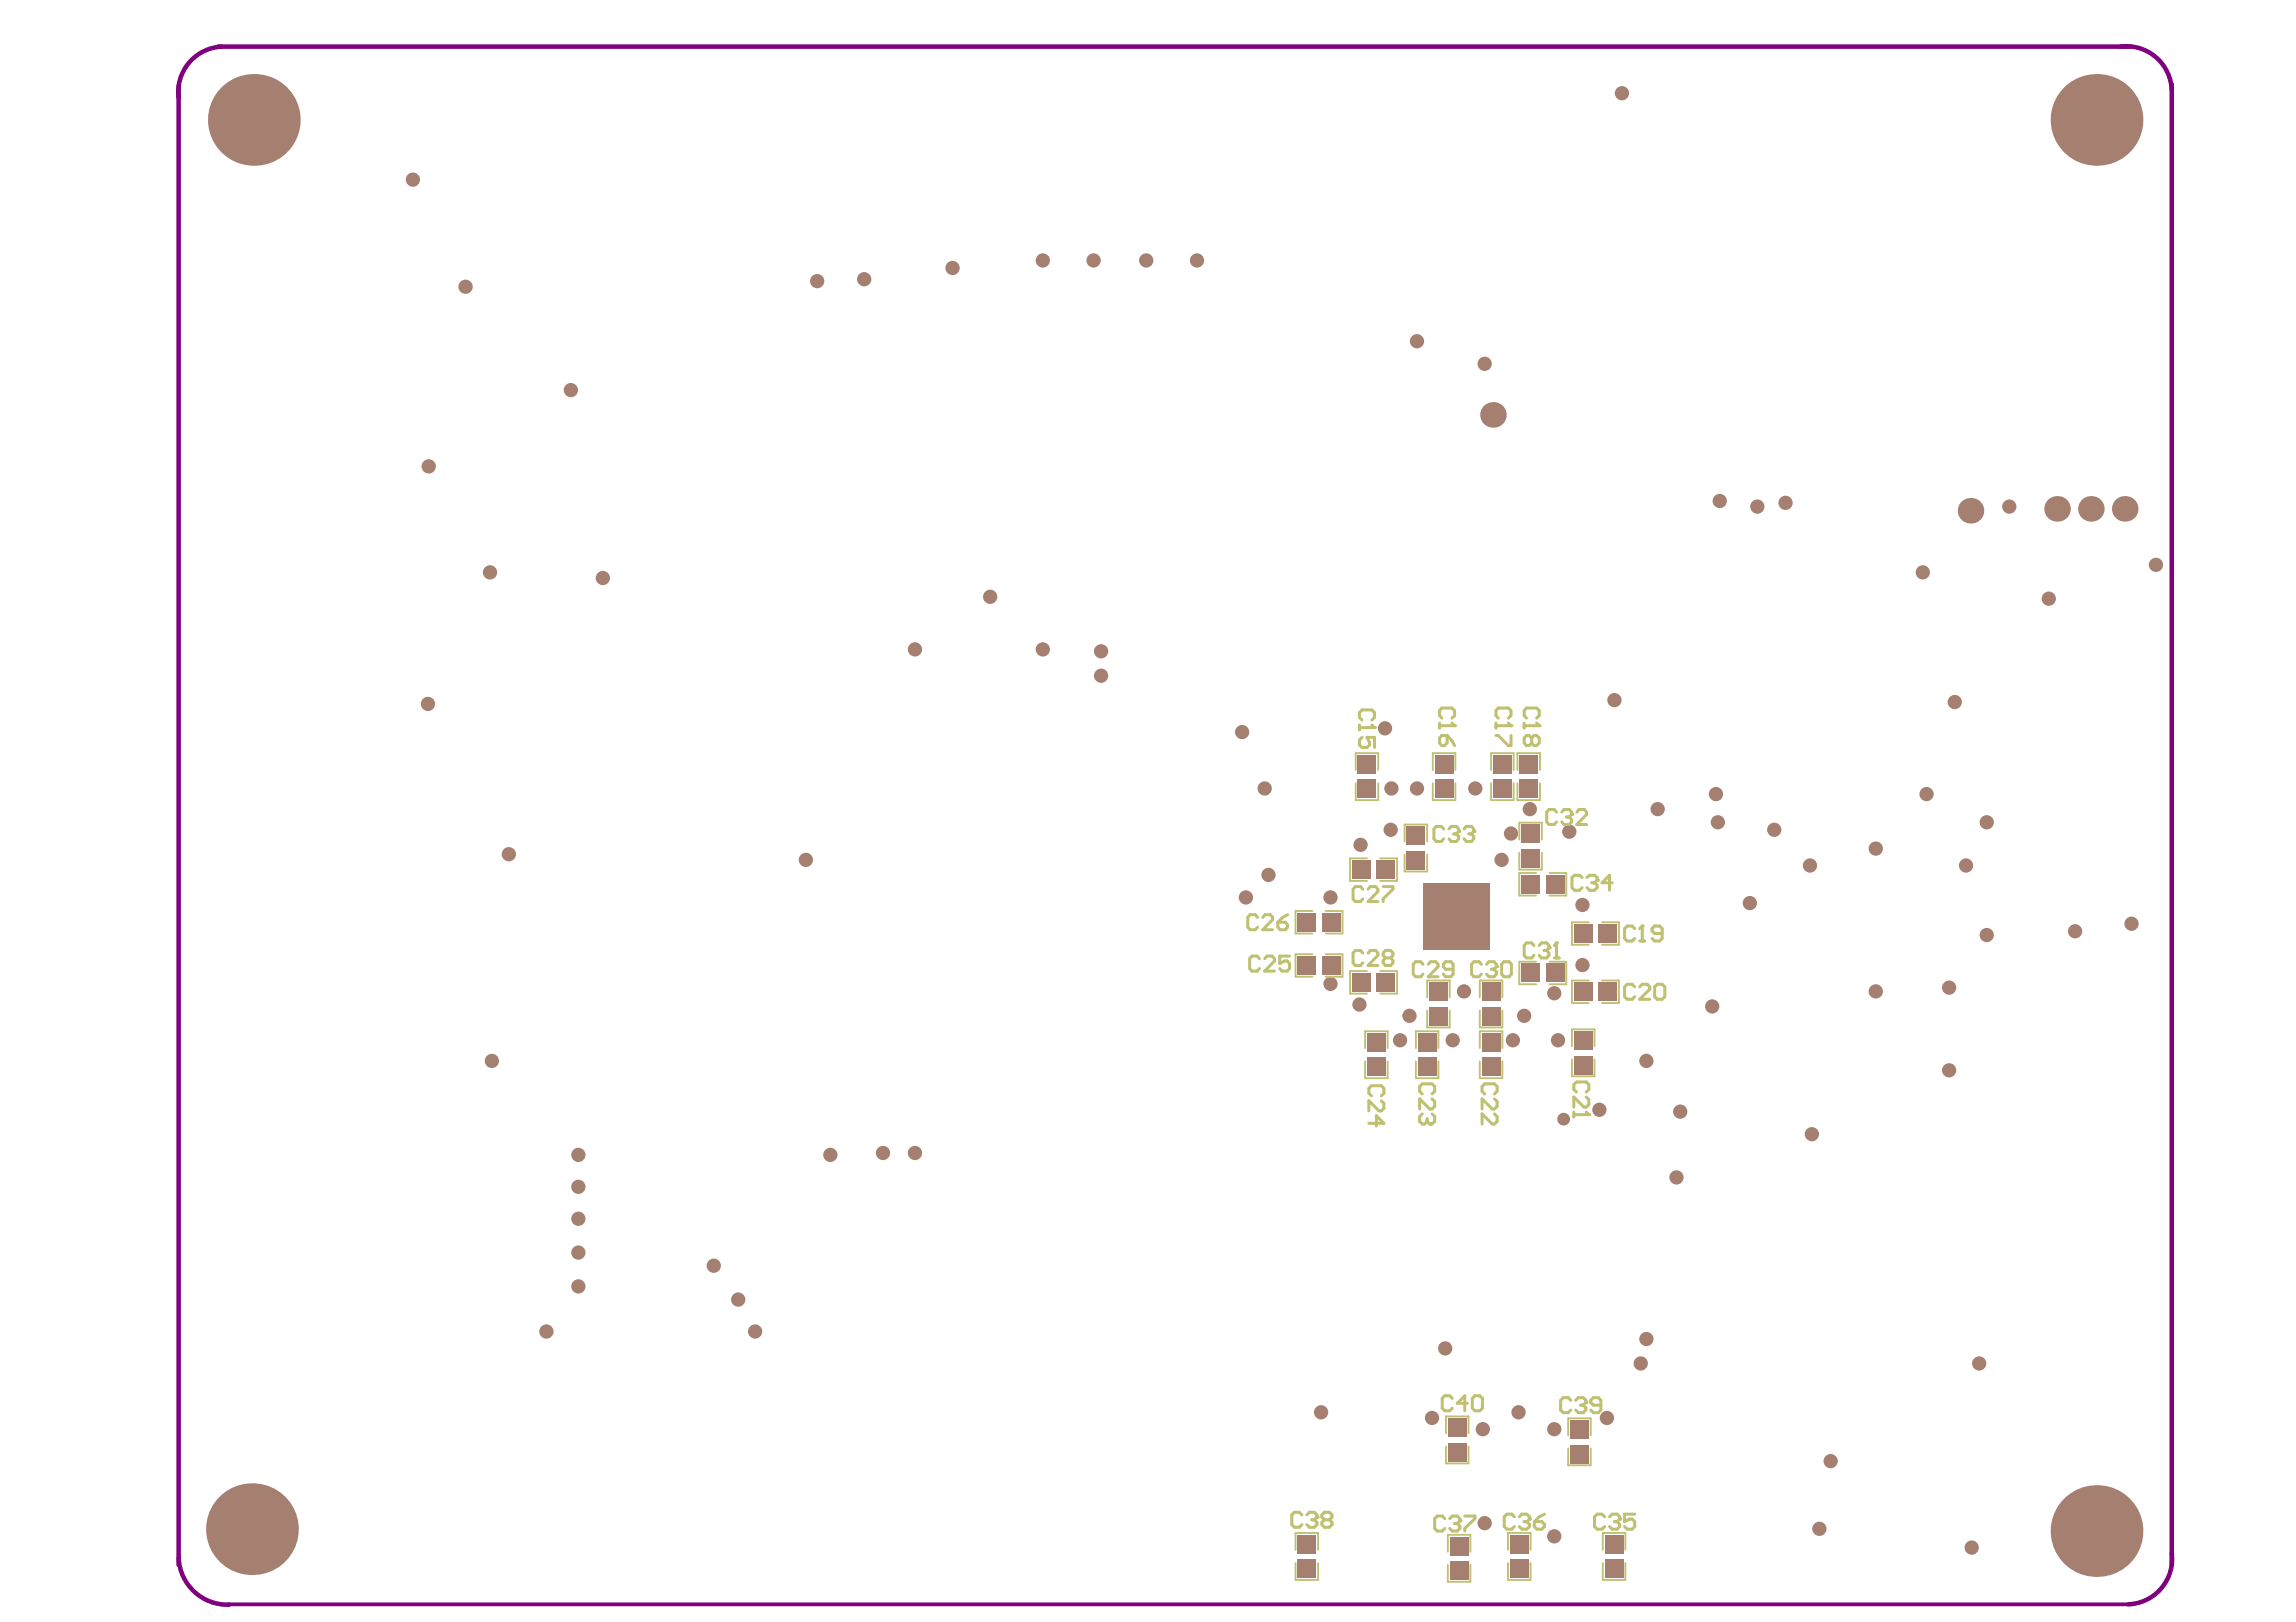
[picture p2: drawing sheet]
<svg xmlns="http://www.w3.org/2000/svg" width="297mm" height="210mm" viewBox="0 0 297 210" stroke-linecap="round" stroke-linejoin="round" font-family="sans-serif">
<path d="M23.1 11.1v191.4M28.2 6h247.4M28.7 6a5.9 5.9 0 0 0-5.6 6.6M274.4 6a5.9 5.9 0 0 1 6.6 5.6M281 10.9v191.6M23.1 201.6a6.3 6.3 0 0 0 6.6 6.1M281 201a5.9 5.9 0 0 1-5.6 6.6" fill="none" stroke="#800080" stroke-width=".58"/>
<path d="M29.4 207.6h246" fill="none" stroke="#800080" stroke-width=".49"/>
<g fill="#a57f6f">
<circle cx="236.8" cy="189.1" r=".92"/>
<circle cx="275.8" cy="119.5" r=".92"/>
<circle cx="161.2" cy="116.1" r=".92"/>
<circle cx="191.8" cy="185" r=".92"/>
<circle cx="201.1" cy="185" r=".92"/>
<circle cx="55.5" cy="60.4" r=".92"/>
<circle cx="63.4" cy="74.1" r=".92"/>
<circle cx="128.1" cy="77.2" r=".92"/>
<circle cx="78" cy="74.8" r=".92"/>
<circle cx="183.3" cy="44.2" r=".92"/>
<circle cx="192.1" cy="47.1" r=".92"/>
<circle cx="278.9" cy="73.1" r=".92"/>
<circle cx="227.4" cy="65.6" r=".92"/>
<circle cx="248.8" cy="74.1" r=".92"/>
<circle cx="222.5" cy="64.8" r=".92"/>
<circle cx="213" cy="137.3" r=".92"/>
<circle cx="226.4" cy="116.9" r=".92"/>
<circle cx="222.2" cy="106.4" r=".92"/>
<circle cx="229.5" cy="107.4" r=".92"/>
<circle cx="221.5" cy="130.2" r=".92"/>
<circle cx="257" cy="106.4" r=".92"/>
<circle cx="252.9" cy="90.8" r=".92"/>
<circle cx="254.4" cy="112" r=".92"/>
<circle cx="65.8" cy="110.5" r=".92"/>
<circle cx="55.4" cy="91.1" r=".92"/>
<circle cx="209.8" cy="12.1" r=".92"/>
<circle cx="187" cy="174.5" r=".92"/>
<circle cx="252.2" cy="127.8" r=".92"/>
<circle cx="63.6" cy="137.3" r=".92"/>
<circle cx="242.7" cy="109.8" r=".92"/>
<circle cx="249.2" cy="102.8" r=".92"/>
<circle cx="222" cy="102.8" r=".92"/>
<circle cx="214.5" cy="104.7" r=".92"/>
<circle cx="234.2" cy="112" r=".92"/>
<circle cx="180" cy="102" r=".92"/>
<circle cx="175.9" cy="130" r=".92"/>
<circle cx="111.8" cy="36.1" r=".92"/>
<circle cx="105.7" cy="36.4" r=".92"/>
<circle cx="142.5" cy="87.4" r=".92"/>
<circle cx="142.5" cy="84.3" r=".92"/>
<circle cx="74.8" cy="149.5" r=".92"/>
<circle cx="104.3" cy="111.3" r=".92"/>
<circle cx="97.7" cy="172.3" r=".92"/>
<circle cx="95.5" cy="168.2" r=".92"/>
<circle cx="92.3" cy="163.8" r=".92"/>
<circle cx="118.4" cy="149.2" r=".92"/>
<circle cx="114.2" cy="149.2" r=".92"/>
<circle cx="107.4" cy="149.5" r=".92"/>
<circle cx="259.9" cy="65.6" r=".92"/>
<circle cx="252.2" cy="138.5" r=".92"/>
<circle cx="160.7" cy="94.7" r=".92"/>
<circle cx="216.9" cy="152.4" r=".92"/>
<circle cx="217.4" cy="143.9" r=".92"/>
<circle cx="196.5" cy="182.8" r=".92"/>
<circle cx="185.3" cy="183.5" r=".92"/>
<circle cx="212.3" cy="176.4" r=".92"/>
<circle cx="207.9" cy="183.5" r=".92"/>
<circle cx="201.1" cy="198.8" r=".92"/>
<circle cx="192.1" cy="197.1" r=".92"/>
<circle cx="170.9" cy="182.8" r=".92"/>
<circle cx="179.2" cy="94.3" r=".92"/>
<circle cx="163.6" cy="102" r=".92"/>
<circle cx="164.1" cy="113.2" r=".92"/>
<circle cx="202.3" cy="144.8" r=".83"/>
<circle cx="154.9" cy="33.7" r=".92"/>
<circle cx="141.5" cy="33.7" r=".92"/>
<circle cx="60.2" cy="37.1" r=".92"/>
<circle cx="134.9" cy="84" r=".92"/>
<circle cx="118.4" cy="84" r=".92"/>
<circle cx="74.8" cy="153.6" r=".92"/>
<circle cx="74.8" cy="157.7" r=".92"/>
<circle cx="74.8" cy="162.1" r=".92"/>
<circle cx="74.8" cy="166.5" r=".92"/>
<circle cx="70.7" cy="172.3" r=".92"/>
<circle cx="213" cy="173.3" r=".92"/>
<circle cx="148.3" cy="33.7" r=".92"/>
<circle cx="134.9" cy="33.7" r=".92"/>
<circle cx="172.1" cy="116.1" r=".92"/>
<circle cx="204.7" cy="117.1" r=".92"/>
<circle cx="182.3" cy="131.5" r=".92"/>
<circle cx="179.9" cy="107.4" r=".92"/>
<circle cx="176" cy="109.3" r=".92"/>
<circle cx="197.2" cy="131.5" r=".92"/>
<circle cx="201.1" cy="128.5" r=".92"/>
<circle cx="203" cy="107.6" r=".92"/>
<circle cx="204.7" cy="124.9" r=".92"/>
<circle cx="189.4" cy="128.3" r=".92"/>
<circle cx="206.9" cy="143.6" r=".92"/>
<circle cx="172.1" cy="127.3" r=".92"/>
<circle cx="183.3" cy="102" r=".92"/>
<circle cx="190.9" cy="102" r=".92"/>
<circle cx="208.9" cy="90.6" r=".92"/>
<circle cx="197.9" cy="104.7" r=".92"/>
<circle cx="195.5" cy="107.9" r=".92"/>
<circle cx="242.7" cy="128.3" r=".92"/>
<circle cx="231" cy="65.1" r=".92"/>
<circle cx="201.6" cy="134.6" r=".92"/>
<circle cx="187.9" cy="134.6" r=".92"/>
<circle cx="181.1" cy="134.6" r=".92"/>
<circle cx="195.7" cy="134.6" r=".92"/>
<circle cx="194.3" cy="111.3" r=".92"/>
<circle cx="257" cy="121" r=".92"/>
<circle cx="255.1" cy="200.3" r=".92"/>
<circle cx="73.9" cy="50.5" r=".92"/>
<circle cx="53.4" cy="23.2" r=".92"/>
<circle cx="265.1" cy="77.5" r=".92"/>
<circle cx="123.2" cy="34.7" r=".92"/>
<circle cx="268.5" cy="120.5" r=".92"/>
<circle cx="256.1" cy="176.4" r=".92"/>
<circle cx="235.4" cy="197.8" r=".92"/>
<circle cx="234.4" cy="146.8" r=".92"/>
<circle cx="188.4" cy="118.6" r="2.87"/>
<circle cx="274.9" cy="65.9" r="1.65"/>
<circle cx="266.1" cy="65.9" r="1.65"/>
<circle cx="271.2" cy="198.1" r="5.9"/>
<circle cx="193.1" cy="53.7" r="1.65"/>
<circle cx="32.6" cy="197.9" r="5.9"/>
<circle cx="270.5" cy="65.9" r="1.65"/>
<circle cx="271.2" cy="15.5" r="5.9"/>
<circle cx="254.9" cy="66.1" r="1.65"/>
<circle cx="32.8" cy="15.5" r="5.9"/>
</g>
<g fill="#a57f6f">
<path d="M207.6 201.8h2.4v2.4h-2.4z" fill-rule="evenodd"/>
<path d="M207.6 198.7h2.4v2.3h-2.4z" fill-rule="evenodd"/>
<path d="M203.7 136.7h2.3v2.3h-2.3z" fill-rule="evenodd"/>
<path d="M200 124.7h2.3v2.4h-2.3z" fill-rule="evenodd"/>
<path d="M200 113.3h2.3v2.3h-2.3z" fill-rule="evenodd"/>
<path d="M196.8 124.7h2.4v2.4h-2.4z" fill-rule="evenodd"/>
<path d="M196.8 113.3h2.4v2.3h-2.4z" fill-rule="evenodd"/>
<path d="M196.6 100.9h2.3v2.4h-2.3z" fill-rule="evenodd"/>
<path d="M196.6 97.8h2.3v2.3h-2.3z" fill-rule="evenodd"/>
<path d="M193.2 100.9h2.3v2.4h-2.3z" fill-rule="evenodd"/>
<path d="M193.2 97.8h2.3v2.3h-2.3z" fill-rule="evenodd"/>
<path d="M185.7 100.9h2.3v2.4h-2.3z" fill-rule="evenodd"/>
<path d="M185.7 97.8h2.3v2.3h-2.3z" fill-rule="evenodd"/>
<path d="M176.9 136.9h2.3v2.3h-2.3z" fill-rule="evenodd"/>
<path d="M203.7 133.5h2.3v2.3h-2.3z" fill-rule="evenodd"/>
<path d="M203.7 119.6h2.3v2.4h-2.3z" fill-rule="evenodd"/>
<path d="M203.7 127.2h2.3v2.3h-2.3z" fill-rule="evenodd"/>
<path d="M196.8 109.9h2.4v2.3h-2.4z" fill-rule="evenodd"/>
<path d="M196.8 106.8h2.4v2.3h-2.4z" fill-rule="evenodd"/>
<path d="M184.9 130.3h2.4v2.4h-2.4z" fill-rule="evenodd"/>
<path d="M184.9 127.2h2.4v2.3h-2.4z" fill-rule="evenodd"/>
<path d="M176.9 133.7h2.3v2.4h-2.3z" fill-rule="evenodd"/>
<path d="M195.4 201.8h2.3v2.4h-2.3z" fill-rule="evenodd"/>
<path d="M195.4 198.7h2.3v2.3h-2.3z" fill-rule="evenodd"/>
<path d="M203.2 187h2.3v2.3h-2.3z" fill-rule="evenodd"/>
<path d="M187.6 202.1h2.3v2.3h-2.3z" fill-rule="evenodd"/>
<path d="M187.6 198.9h2.3v2.3h-2.3z" fill-rule="evenodd"/>
<path d="M187.4 186.8h2.3v2.3h-2.3z" fill-rule="evenodd"/>
<path d="M187.4 183.6h2.3v2.3h-2.3z" fill-rule="evenodd"/>
<path d="M183.5 136.9h2.3v2.3h-2.3z" fill-rule="evenodd"/>
<path d="M167.9 201.8h2.3v2.4h-2.3z" fill-rule="evenodd"/>
<path d="M167.9 198.7h2.3v2.3h-2.3z" fill-rule="evenodd"/>
<path d="M171.1 123.8h2.3v2.3h-2.3z" fill-rule="evenodd"/>
<path d="M167.9 123.8h2.3v2.3h-2.3z" fill-rule="evenodd"/>
<path d="M175.7 100.9h2.3v2.4h-2.3z" fill-rule="evenodd"/>
<path d="M175.7 97.8h2.3v2.3h-2.3z" fill-rule="evenodd"/>
<path d="M203.2 183.8h2.3v2.4h-2.3z" fill-rule="evenodd"/>
<path d="M206.8 119.6h2.4v2.4h-2.4z" fill-rule="evenodd"/>
<path d="M206.8 127.2h2.4v2.3h-2.4z" fill-rule="evenodd"/>
<path d="M183.5 133.7h2.3v2.4h-2.3z" fill-rule="evenodd"/>
<path d="M184.1 114.3h8.6v8.6h-8.6z" fill-rule="evenodd"/>
<path d="M182 107h2.3v2.3h-2.3z" fill-rule="evenodd"/>
<path d="M182 110.2h2.3v2.3h-2.3z" fill-rule="evenodd"/>
<path d="M175 126h2.3v2.3h-2.3z" fill-rule="evenodd"/>
<path d="M171.1 118.2h2.3v2.3h-2.3z" fill-rule="evenodd"/>
<path d="M167.9 118.2h2.3v2.3h-2.3z" fill-rule="evenodd"/>
<path d="M175 111.4h2.3v2.3h-2.3z" fill-rule="evenodd"/>
<path d="M191.7 136.9h2.4v2.3h-2.4z" fill-rule="evenodd"/>
<path d="M191.7 130.3h2.4v2.4h-2.4z" fill-rule="evenodd"/>
<path d="M191.7 133.7h2.4v2.4h-2.4z" fill-rule="evenodd"/>
<path d="M178.1 126h2.3v2.3h-2.3z" fill-rule="evenodd"/>
<path d="M191.7 127.2h2.4v2.3h-2.4z" fill-rule="evenodd"/>
<path d="M178.1 111.4h2.3v2.3h-2.3z" fill-rule="evenodd"/>
</g>
<g fill="none" stroke="#c0c073" stroke-width=".24">
<path d="M175.4 99.7v-2.2h2.9v2.2M185.4 99.7v-2.2h2.9v2.2M192.9 99.7v-2.2h2.9v2.2M196.3 99.7v-2.2h2.9v2.2M169.8 117.9h-2.2v2.9h2.2M171.5 117.9h2.2v2.9h-2.2M175.4 101.4v2.1h2.9v-2.1M176.8 111.1h-2.1v2.9h2.1M178.6 111.1h2.1v2.9h-2.1M181.7 108.9v-2.2h2.9v2.2M181.7 110.6v2.2h2.9v-2.2M185.4 101.4v2.1h2.9v-2.1"/>
<path d="M192.9 101.4v2.1h2.9v-2.1M196.3 101.4v2.1h2.9v-2.1M196.6 108.6v-2.1h2.9v2.1M196.6 110.4v2.1h2.9v-2.1M198.7 113h-2.1v2.9h2.1M200.4 113h2.2v2.9h-2.2M205.6 119.3h-2.2v3h2.2M207.3 119.3h2.1v3h-2.1M169.8 123.5h-2.2v2.9h2.2M171.5 123.5h2.2v2.9h-2.2M176.6 137.3v2.2h2.9v-2.2M176.6 135.6v-2.1h2.9v2.1"/>
<path d="M176.8 125.7h-2.1v2.9h2.1M178.6 125.7h2.1v2.9h-2.1M183.2 137.3v2.2h2.9v-2.2M183.2 135.6v-2.1h2.9v2.1M184.6 130.8v2.2h3v-2.2M184.6 129.1v-2.2h3v2.2M191.4 130.8v2.2h3v-2.2M191.4 129.1v-2.2h3v2.2M191.4 137.3v2.2h3v-2.2M191.4 135.6v-2.1h3v2.1M198.7 124.5h-2.1v2.9h2.1M200.4 124.5h2.2v2.9h-2.2"/>
<path d="M203.4 135.4v-2.2h2.9v2.2M203.4 137.1v2.2h2.9v-2.2M205.6 126.9h-2.2v2.9h2.2M207.3 126.9h2.1v2.9h-2.1M187.1 185.5v-2.2h2.9v2.2M187.1 187.2v2.2h2.9v-2.2M202.9 185.7v-2.2h2.9v2.2M202.9 187.4v2.2h2.9v-2.2M167.6 200.6v-2.2h2.9v2.2M167.6 202.3v2.2h2.9v-2.2M187.3 200.8v-2.2h2.9v2.2M187.3 202.5v2.2h2.9v-2.2"/>
<path d="M195.1 200.6v-2.2h2.9v2.2M195.1 202.3v2.2h2.9v-2.2M207.4 200.6v-2.2h2.9v2.2M207.4 202.3v2.2h2.9v-2.2"/>
</g>
<path d="M197.2 93.6v.6M197.2 93.9h1.9M197.5 92.9l-.3-.3v-.6l.3-.4h1.3l.3 .4v.6l-.3 .3" fill="none" stroke="#c0c073" stroke-width=".39"/>
<circle cx="199.1" cy="93.9" r=".19" fill="#c0c073"/>
<path d="M198.2 95.5l.3-.3h.3l.3 .3v.7l-.3 .3h-.3l-.3-.3M198.2 95.5l-.4-.3h-.3l-.3 .3v.7l.3 .3h.3l.4-.3M198.2 95.5v.7M198.8 93.6l.3 .3M204.7 113.6l-.4-.3h-.6l-.3 .3v1.3l.3 .3h.6l.4-.3M205.3 113.6l.4-.3h.6l.3 .3v.3M177.1 145.4h1.9l-.9-1v1.3M177.4 141.8l-.3-.3v-.7l.3-.3h1.3l.3 .3v.7l-.3 .3M178.7 142.4l.3 .4v.6l-.3 .4h-.3l-1.3-1.4v1.4" fill="none" stroke="#c0c073" stroke-width=".39"/>
<circle cx="206.6" cy="113.9" r=".19" fill="#c0c073"/>
<path d="M201.4 105.1l-.3-.3h-.7l-.3 .3v1.3l.3 .3h.7l.3-.3M202.1 105.1l.2-.3h.7l.3 .3v.3M205.9 114.2h.4M206.3 114.2l.3 .3v.4l-.3 .3h-.6l-.4-.3M206.6 113.9l-.3 .3M208.6 114.2h-1.3l.9-.9v1.9" fill="none" stroke="#c0c073" stroke-width=".39"/>
<circle cx="203.3" cy="105.4" r=".19" fill="#c0c073"/>
<path d="M202.7 105.7h.3M203 105.7l.3 .4v.3l-.3 .3h-.7l-.2-.3M203.3 105.4l-.3 .3M204 105.1l.3-.3h.7l.3 .3v.3l-1.3 1.3h1.3M212.5 119.8v2M184.1 124.8l-.3-.3h-.7l-.3 .3v1.3l.3 .3h.7l.3-.3M184.8 124.8l.3-.3h.7l.2 .3v.3l-1.2 1.3h1.2M188 125.4h-1l-.3-.3v-.3l.3-.3h.7l.3 .3v1.3l-.3 .3h-.7l-.3-.3M211.5 120.2l-.4-.4h-.6l-.3 .4v1.2l.3 .4h.6l.4-.4M212.1 121.8h.7" fill="none" stroke="#c0c073" stroke-width=".39"/>
<circle cx="212.5" cy="119.8" r=".19" fill="#c0c073"/>
<path d="M212.5 119.8l-.4 .4M215 120.8h-.9l-.4-.3v-.3l.4-.4h.6l.3 .4v1.2l-.3 .4h-.6l-.4-.4M195.9 196.3l-.3-.4h-.7l-.3 .4v1.3l.3 .3h.7l.3-.3M196.6 196.3l.3-.4h.6l.4 .4v.3" fill="none" stroke="#c0c073" stroke-width=".39"/>
<circle cx="197.9" cy="196.6" r=".19" fill="#c0c073"/>
<path d="M197.2 196.9h.3M197.5 196.9l.4 .4v.3l-.4 .3h-.6l-.3-.3M197.9 196.6l-.4 .3M198.5 196.9h1l.3 .4v.3l-.3 .3h-.7l-.3-.3zM199.8 195.9l-.7 .4-.6 .6M203.2 181.2l-.3-.3h-.7l-.3 .3v1.3l.3 .3h.7l.3-.3M203.9 181.2l.3-.3h.6l.4 .3v.3" fill="none" stroke="#c0c073" stroke-width=".39"/>
<circle cx="205.2" cy="181.5" r=".19" fill="#c0c073"/>
<path d="M203.6 143.9v.6M203.6 144.2h2M203.9 141.3l-.3-.3v-.6l.3-.4h1.3l.4 .4v.6l-.4 .3M205.2 142l.4 .3v.6l-.4 .4h-.3l-1.3-1.3v1.3M204.5 181.8h.3M204.8 181.8l.4 .4v.3l-.4 .3h-.6l-.3-.3M205.2 181.5l-.4 .3M207.1 181.8h-1l-.3-.3v-.3l.3-.3h.7l.3 .3v1.3l-.3 .3h-.7l-.3-.3" fill="none" stroke="#c0c073" stroke-width=".39"/>
<circle cx="205.6" cy="144.2" r=".19" fill="#c0c073"/>
<path d="M198.5 122.4l-.3-.4h-.7l-.3 .4v1.2l.3 .4h.7l.3-.4M199.1 122.4l.3-.4h.7l.3 .4v.3M205.2 143.9l.4 .3" fill="none" stroke="#c0c073" stroke-width=".39"/>
<circle cx="200.4" cy="122.7" r=".19" fill="#c0c073"/>
<path d="M199.8 123h.3M200.1 123l.3 .3v.3l-.3 .4h-.7l-.3-.4M200.4 122.7l-.3 .3M201.1 124h.6M201.4 122v2" fill="none" stroke="#c0c073" stroke-width=".39"/>
<circle cx="201.4" cy="122" r=".19" fill="#c0c073"/>
<path d="M201.4 122l-.3 .4M186.9 196.5l-.3-.3h-.7l-.3 .3v1.3l.3 .3h.7l.3-.3M187.6 196.5l.3-.3h.6l.4 .3v.3" fill="none" stroke="#c0c073" stroke-width=".39"/>
<circle cx="188.9" cy="196.8" r=".19" fill="#c0c073"/>
<path d="M186.8 107.3l-.3-.4h-.7l-.3 .4v1.3l.3 .3h.7l.3-.3M187.5 107.3l.2-.4h.7l.3 .4v.3M187.9 181l-.3-.4h-.7l-.3 .4v1.2l.3 .4h.7l.3-.4M188.2 197.2h.3M188.5 197.2l.4 .3v.3l-.4 .3h-.6l-.3-.3M188.9 196.8l-.4 .4M189.5 196.2h1.3v.3l-1.3 1.3v.3M189.8 181.6h-1.3l1-1v2M190.5 181l.3-.4h.6l.4 .4v1.2l-.4 .4h-.6l-.3-.4z" fill="none" stroke="#c0c073" stroke-width=".39"/>
<circle cx="188.7" cy="107.6" r=".19" fill="#c0c073"/>
<path d="M188.1 107.9h.3M188.4 107.9l.3 .4v.3l-.3 .3h-.7l-.2-.3M188.7 107.6l-.3 .3M189.4 107.3l.3-.4h.7l.3 .4v.3" fill="none" stroke="#c0c073" stroke-width=".39"/>
<circle cx="190.7" cy="107.6" r=".19" fill="#c0c073"/>
<path d="M186.2 93.6v.6M186.2 93.9h2M186.5 92.9l-.3-.3v-.6l.3-.4h1.3l.4 .4v.6l-.4 .3M190 107.9h.4M190.4 107.9l.3 .4v.3l-.3 .3h-.7l-.3-.3M190.7 107.6l-.3 .3" fill="none" stroke="#c0c073" stroke-width=".39"/>
<circle cx="188.2" cy="93.9" r=".19" fill="#c0c073"/>
<path d="M186.5 95.2h.7v1l-.3 .3h-.4l-.3-.3v-.7zM187.2 95.2l.6 .7 .4 .6M187.8 93.6l.4 .3M168.4 196l-.3-.3h-.6l-.4 .3v1.3l.4 .3h.6l.3-.3M169.1 196l.3-.3h.6l.4 .3v.3" fill="none" stroke="#c0c073" stroke-width=".39"/>
<circle cx="170.4" cy="196.3" r=".19" fill="#c0c073"/>
<path d="M175.9 93.8v.6M175.9 94.2h1.9M176.2 93.2l-.3-.4v-.6l.3-.3h1.3l.3 .3v.6l-.3 .4M169.7 196.7h.3M170 196.7l.4 .3v.3l-.4 .3h-.6l-.3-.3M170.4 196.3l-.4 .4M171.4 196.7h.6M171.4 196.7l-.4 .3v.3l.4 .3h.6l.3-.3v-.3l-.3-.3M171.4 196.7l-.4-.4v-.3l.4-.3h.6l.3 .3v.3l-.3 .4" fill="none" stroke="#c0c073" stroke-width=".39"/>
<circle cx="177.8" cy="94.2" r=".19" fill="#c0c073"/>
<path d="M176.2 95.4l-.3 .4v.6l.3 .3h.6l.4-.3v-.3l-.4-.7h1v1.3M177.5 93.8l.3 .4M211.5 127.7l-.4-.3h-.6l-.3 .3v1.3l.3 .3h.6l.4-.3M212.1 127.7l.4-.3h.6l.3 .3v.3l-1.3 1.3h1.3M214.1 127.7l.3-.3h.6l.4 .3v1.3l-.4 .3h-.6l-.3-.3zM184 141.6l-.3-.4v-.6l.3-.3h1.3l.3 .3v.6l-.3 .4M185.3 142.2l.3 .3v.7l-.3 .3h-.3l-1.3-1.3v1.3M185.3 144.2l.3 .3v.6l-.3 .4h-.3" fill="none" stroke="#c0c073" stroke-width=".39"/>
<circle cx="185" cy="145.5" r=".19" fill="#c0c073"/>
<path d="M191.6 124.8l-.3-.3h-.6l-.3 .3v1.3l.3 .3h.6l.3-.3M192.3 124.8l.3-.3h.7l.3 .3v.3M184 144.2l-.3 .3v.6l.3 .4h.3l.3-.4M184.6 145.1l.4 .4M184.6 144.8v.3" fill="none" stroke="#c0c073" stroke-width=".39"/>
<circle cx="193.6" cy="125.1" r=".19" fill="#c0c073"/>
<path d="M193 125.4h.3M193.3 125.4l.3 .4v.3l-.3 .3h-.7l-.3-.3M193.6 125.1l-.3 .3M194.6 124.5h.6l.3 .3v1.3l-.3 .3h-.6l-.3-.3v-1.3zM207.6 196.3l-.3-.4h-.7l-.3 .4v1.3l.3 .3h.7l.3-.3M208.2 196.3l.4-.4h.6l.3 .4v.3" fill="none" stroke="#c0c073" stroke-width=".39"/>
<circle cx="209.5" cy="196.6" r=".19" fill="#c0c073"/>
<g fill="none" stroke="#c0c073" stroke-width=".39">
<path d="M193.5 93.6v.6M193.5 93.9h2M193.8 92.9l-.3-.3v-.6l.3-.4h1.3l.4 .4v.6l-.4 .3M162.7 118.7l-.3-.3h-.7l-.3 .3v1.3l.3 .3h.7l.3-.3M163.4 118.7l.3-.3h.6l.3 .3v.3l-1.2 1.3h1.2M165.3 119.3h1l.3 .4v.3l-.3 .3h-.7l-.3-.3zM166.6 118.4l-.6 .3-.7 .6M176.3 115.1l-.3-.4h-.7l-.3 .4v1.2l.3 .4h.7l.3-.4M177 115.1l.3-.4h.7l.3 .4v.3l-1.3 1.3h1.3M178.9 114.7h1.3v.4l-1.3 1.2v.4M162.9 124.1l-.3-.4h-.6l-.3 .4v1.2l.3 .4h.6l.3-.4M163.6 124.1l.3-.4h.7l.3 .4v.3l-1.3 1.3h1.3"/>
<path d="M166.8 123.7h-1.2v1l.6-.3h.3l.3 .3v.6l-.3 .4h-.6l-.3-.4M176.3 123.3l-.3-.3h-.7l-.3 .3v1.3l.3 .3h.7l.3-.3M177 123.3l.3-.3h.7l.3 .3v.3l-1.3 1.3h1.3M179.2 124l-.3-.4v-.3l.3-.3h.7l.3 .3v.3l-.3 .4M179.2 124l-.3 .3v.3l.3 .3h.7l.3-.3v-.3l-.3-.3M179.2 124h.7M208.9 196.9h.3M209.2 196.9l.3 .4v.3l-.3 .3h-.6l-.4-.3M209.5 196.6l-.3 .3M211.5 195.9h-1.3v1l.6-.3h.3l.4 .3v.7l-.4 .3h-.6l-.3-.3"/>
</g>
<circle cx="195.5" cy="93.9" r=".19" fill="#c0c073"/>
<path d="M193.5 95.2h.3l1.3 1.3h.4v-1.3M195.1 93.6l.4 .3M192.1 141.6l-.4-.4v-.6l.4-.3h1.2l.4 .3v.6l-.4 .4M193.3 142.2l.4 .3v.7l-.4 .3h-.2l-1.4-1.3v1.3M193.3 144.2l.4 .3v.6l-.4 .4h-.2l-1.4-1.3v1.3" fill="none" stroke="#c0c073" stroke-width=".39"/>
</svg>
